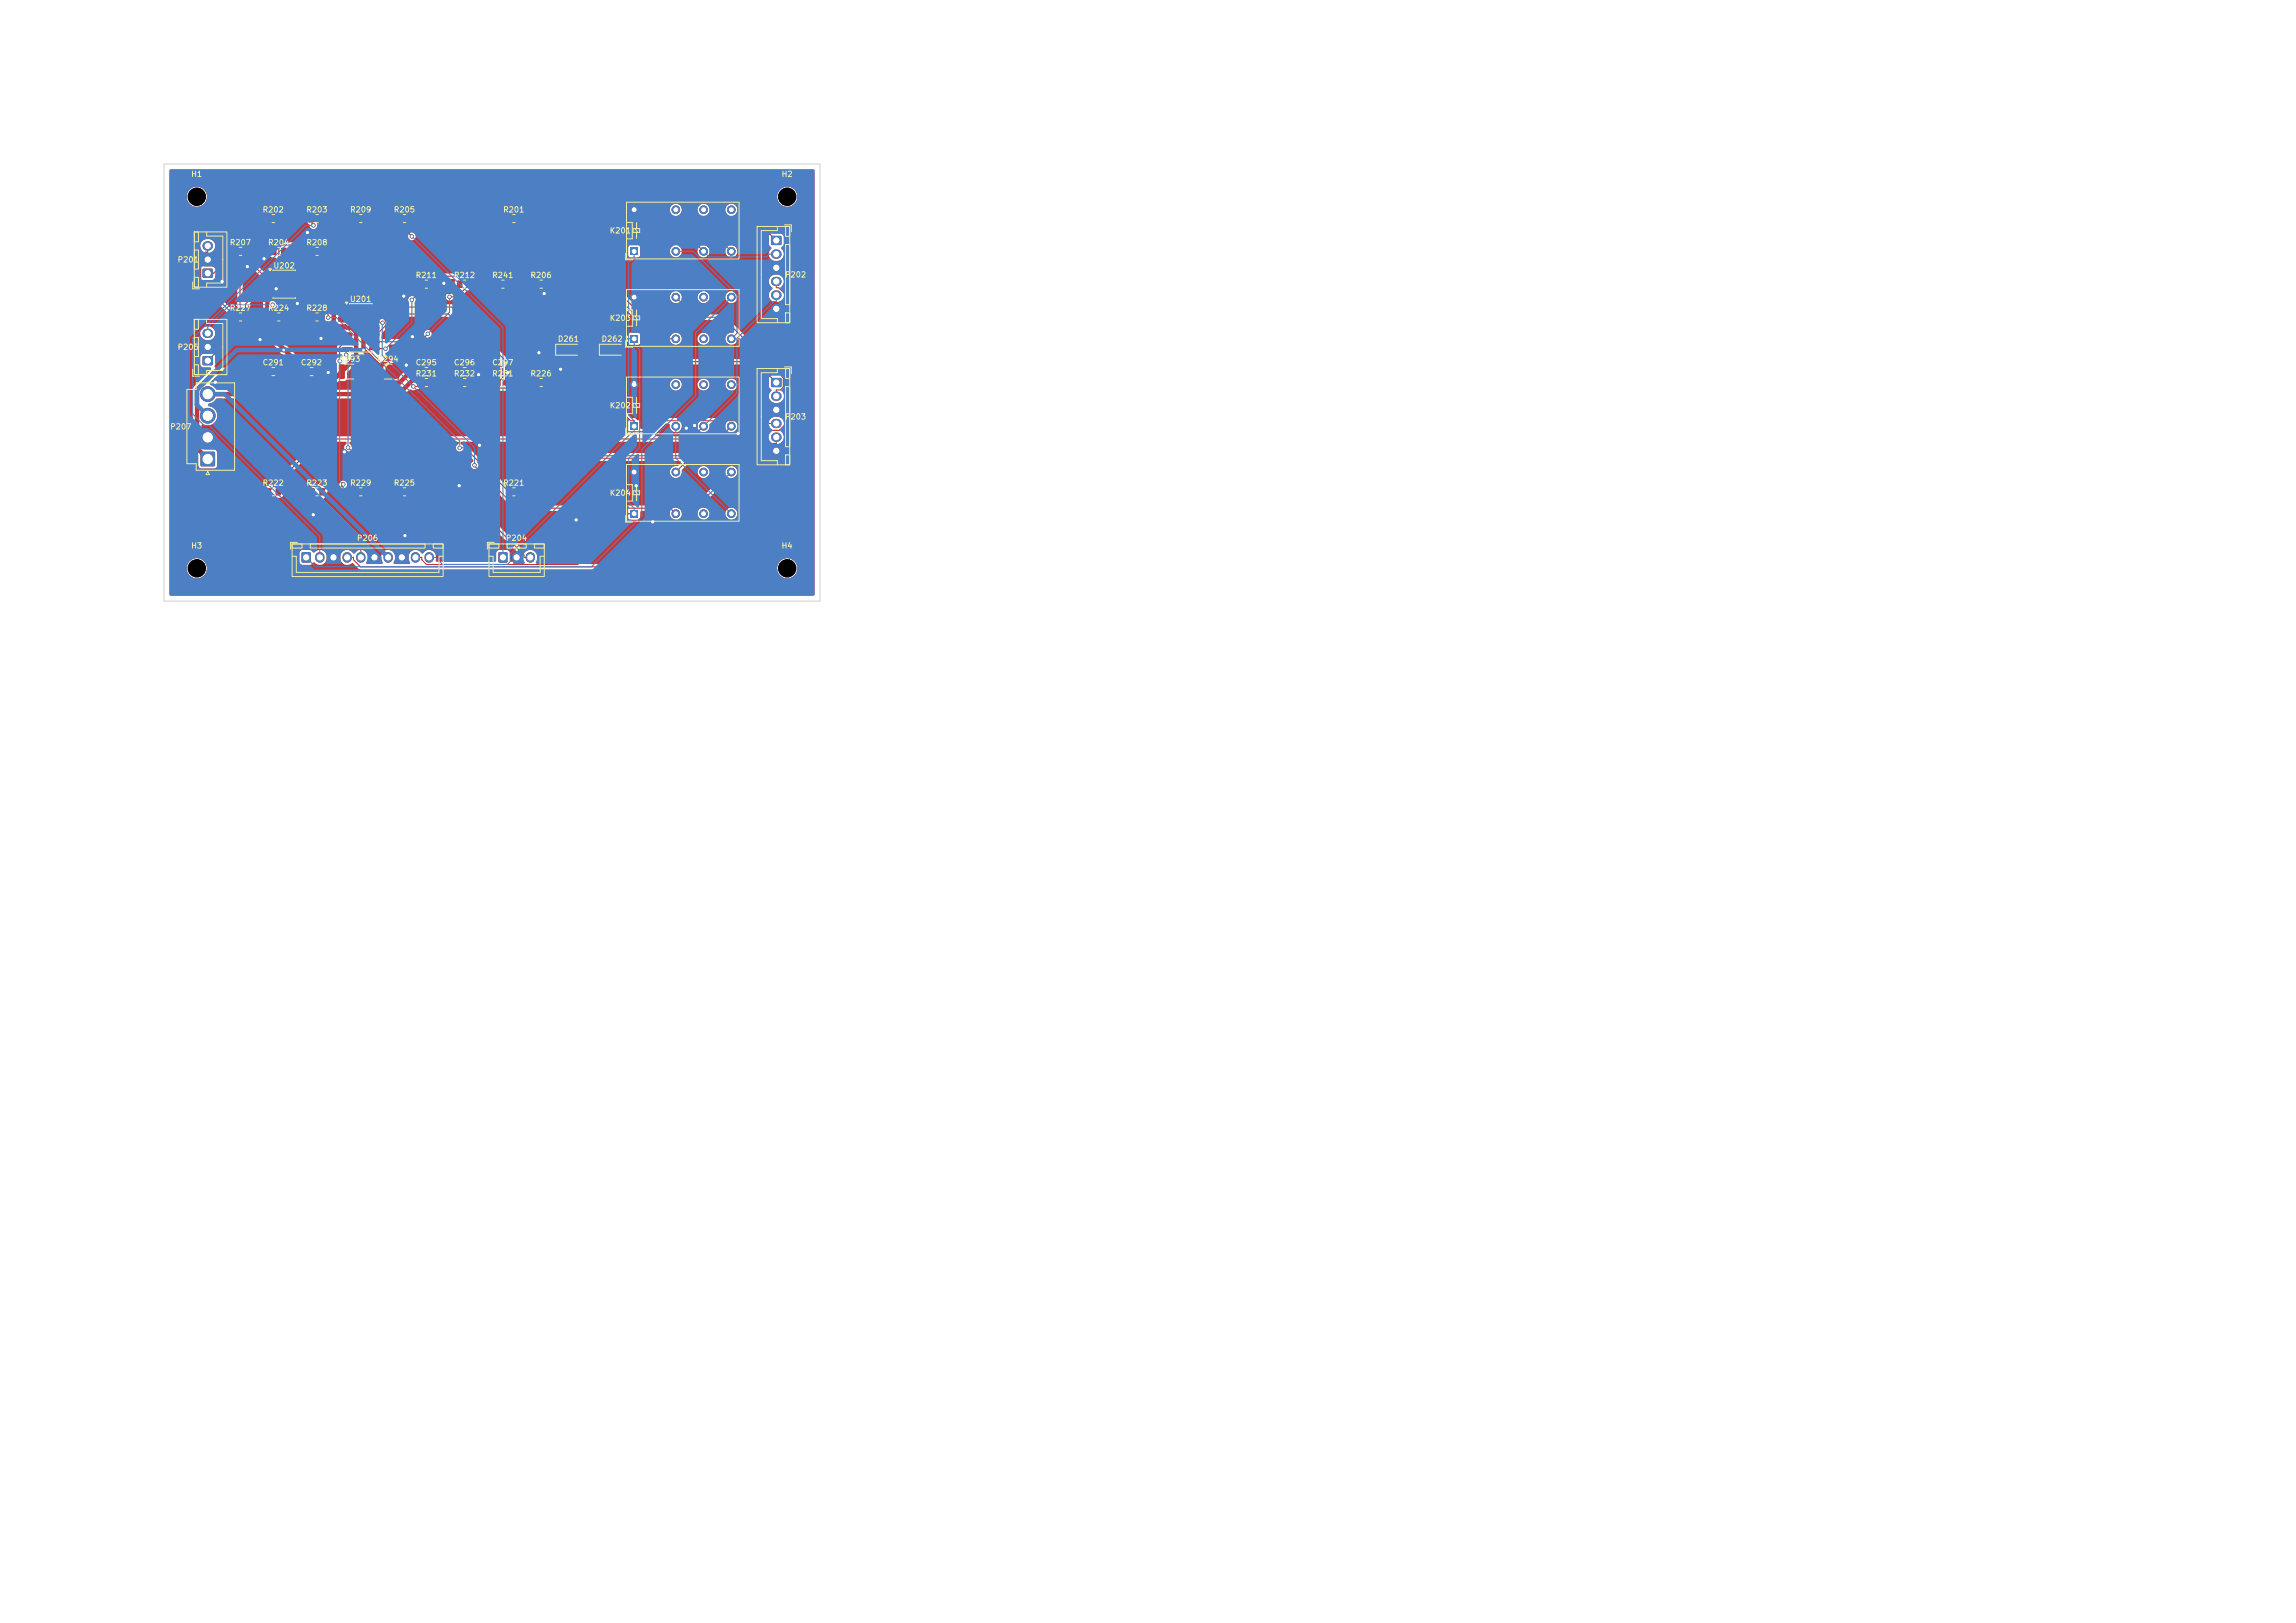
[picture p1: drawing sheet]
<svg xmlns="http://www.w3.org/2000/svg" width="420mm" height="297mm" viewBox="0 0 420 297" stroke-linecap="round" stroke-linejoin="round" font-family="sans-serif">
<defs><g id="words">
<g font-size="1" fill="#f2eda1">
<text x="34.9" y="32.6">H1</text>
<text x="142.9" y="32.6">H2</text>
<text x="47.9" y="39.1">R202</text>
<text x="55.9" y="39.1">R203</text>
<text x="63.9" y="39.1">R209</text>
<text x="71.9" y="39.1">R205</text>
<text x="91.9" y="39.1">R201</text>
<text x="41.9" y="45.1">R207</text>
<text x="48.9" y="45.1">R204</text>
<text x="55.9" y="45.1">R208</text>
<text x="111.4" y="43">K201</text>
<text x="32.4" y="48.3">P201</text>
<text x="49.9" y="49.4">U202</text>
<text x="75.9" y="51.1">R211</text>
<text x="82.9" y="51.1">R212</text>
<text x="89.9" y="51.1">R241</text>
<text x="96.9" y="51.1">R206</text>
<text x="143.5" y="51">P202</text>
<text x="41.9" y="57.1">R227</text>
<text x="48.9" y="57.1">R224</text>
<text x="55.9" y="57.1">R228</text>
<text x="63.9" y="55.5">U201</text>
<text x="111.4" y="59">K203</text>
<text x="32.4" y="64.3">P205</text>
<text x="101.9" y="62.8">D261</text>
<text x="109.9" y="62.8">D262</text>
<text x="47.9" y="67.1">C291</text>
<text x="54.9" y="67.1">C292</text>
<text x="61.9" y="66.5">C293</text>
<text x="68.9" y="66.5">C294</text>
<text x="75.9" y="67.1">C295</text>
<text x="75.9" y="69.1">R231</text>
<text x="82.9" y="69.1">R232</text>
<text x="82.9" y="67.1">C296</text>
<text x="89.9" y="67.1">C297</text>
<text x="89.9" y="69.1">R251</text>
<text x="96.9" y="69.1">R226</text>
<text x="111.4" y="75">K202</text>
<text x="143.5" y="77">P203</text>
<text x="31" y="78.8">P207</text>
<text x="47.9" y="89.1">R222</text>
<text x="55.9" y="89.1">R223</text>
<text x="63.9" y="89.1">R229</text>
<text x="71.9" y="89.1">R225</text>
<text x="91.9" y="89.1">R221</text>
<text x="111.4" y="91">K204</text>
<text x="34.9" y="100.6">H3</text>
<text x="65.2" y="99.2">P206</text>
<text x="92.4" y="99.2">P204</text>
<text x="142.9" y="100.6">H4</text>
</g>
</g></defs>
<g fill="#c83434">
<path d="M56.6 89.4l.7-.1 .3 .2v.9l-.2 .3h-.6l-.2-.2z"/>
<path d="M58.5 89.4l.7-.1 .2 .2v.9l-.1 .3h-.7l-.2-.2z"/>
<path d="M141.1 69.2h1.8v1.6h-1.8z"/>
</g>
<path d="M141.9 72.5h.2M141.9 75h.2M141.9 77.5h.2M141.9 80h.2M141.9 82.5h.2" fill="none" stroke="#c83434" stroke-width="1.7"/>
<g fill="#c83434">
<path d="M42.6 45.4l.8-.1 .2 .2v.9l-.2 .3h-.6l-.2-.2z"/>
<path d="M44.5 45.4l.7-.1 .2 .2v.9l-.1 .3h-.7l-.2-.2z"/>
<path d="M37.1 65.2h1.8v1.6h-1.8z"/>
</g>
<path d="M37.9 63.5h.2M37.9 61h.2" fill="none" stroke="#c83434" stroke-width="1.7"/>
<path d="M141.1 43.2h1.8v1.6h-1.8z" fill="#c83434"/>
<path d="M141.9 46.5h.2M141.9 49h.2M141.9 51.5h.2M141.9 54h.2M141.9 56.5h.2" fill="none" stroke="#c83434" stroke-width="1.7"/>
<g fill="#c83434">
<path d="M56.6 39.4l.7-.1 .3 .2v.9l-.2 .3h-.6l-.2-.2z"/>
<path d="M58.5 39.4l.7-.1 .2 .2v.9l-.1 .3h-.7l-.2-.2z"/>
<path d="M62.6 55.9h1.8l.1 .5-1.9 .1z"/>
<path d="M62.6 57.2h1.8l.1 .5h-1.9z"/>
<path d="M62.6 58.5l1.8-.1 .1 .5-1.9 .1z"/>
<path d="M62.6 59.7h1.8l.1 .5-1.9 .1z"/>
<path d="M62.6 61h1.8l.1 .5-1.9 .1z"/>
<path d="M62.6 62.3h1.8l.1 .4-1.9 .1z"/>
<path d="M62.6 63.6l1.8-.1 .1 .5-1.9 .1z"/>
<path d="M67.5 63.6l1.9-.1v.5l-1.8 .1z"/>
<path d="M67.5 62.3h1.9v.4l-1.8 .1z"/>
<path d="M67.5 61h1.9v.5l-1.8 .1z"/>
<path d="M67.5 59.7h1.9v.5l-1.8 .1z"/>
<path d="M67.5 58.5l1.9-.1v.5l-1.8 .1z"/>
<path d="M67.5 57.2h1.9v.5h-1.8z"/>
<path d="M67.5 55.9h1.9v.5l-1.8 .1z"/>
<path d="M56.6 45.4l.7-.1 .3 .2v.9l-.2 .3h-.6l-.2-.2z"/>
<path d="M58.5 45.4l.7-.1 .2 .2v.9l-.1 .3h-.7l-.2-.2z"/>
<path d="M90.6 67.3h.7l.2 .1 .1 1.1-.2 .2h-.6l-.2-.1z"/>
<path d="M92.5 67.3h.7l.2 .1 .1 1.1-.2 .2h-.6l-.2-.1z"/>
<path d="M36.7 82.7h2.6v2.6h-2.6z"/>
</g>
<g fill="#c83434" stroke="#c83434" stroke-width=".18">
<circle cx="38" cy="80" r="1.35"/>
<circle cx="38" cy="76.1" r="1.35"/>
<circle cx="38" cy="72.1" r="1.35"/>
</g>
<path d="M55.2 101.1h1.6v1.8h-1.6z" fill="#c83434"/>
<path d="M58.5 101.9v.2M61 101.9v.2M63.5 101.9v.2M66 101.9v.2M68.5 101.9v.2M71 101.9v.2M73.5 101.9v.2M76 101.9v.2M78.5 101.9v.2" fill="none" stroke="#c83434" stroke-width="1.7"/>
<g fill="#c83434">
<path d="M69 66.7l.8-.1 .3 .2v2.3l-.2 .2h-.7l-.2-.1z"/>
<path d="M72 66.7l.8-.1 .2 .2v2.3l-.1 .2h-.8l-.2-.1z"/>
<path d="M110 63.5h.7v1h-.7z"/>
<path d="M113.3 63.5h.7v1h-.7z"/>
<path d="M76.6 67.3h.7l.2 .1v1.1l-.1 .2h-.6l-.2-.1z"/>
<path d="M78.5 67.3h.7l.2 .1v1.1l-.1 .2h-.6l-.2-.1z"/>
<path d="M90.6 51.4l.7-.1 .3 .2v1l-.2 .2h-.6l-.2-.2z"/>
<path d="M92.5 51.4l.7-.1 .2 .2v1l-.1 .2h-.6l-.3-.2z"/>
<path d="M64.6 39.4l.7-.1 .3 .2v.9l-.2 .3h-.6l-.2-.2z"/>
<path d="M66.5 39.4l.7-.1 .2 .2v.9l-.1 .3h-.6l-.3-.2z"/>
<path d="M83.6 69.4l.7-.1 .3 .2v.9l-.2 .3h-.6l-.2-.2z"/>
<path d="M85.5 69.4l.7-.1 .2 .2v.9l-.1 .3h-.7l-.2-.2z"/>
<path d="M115.3 61.3h1.4v1.4h-1.4z"/>
</g>
<g fill="#c83434" stroke="#c83434" stroke-width=".18">
<circle cx="123.6" cy="62" r=".7"/>
<circle cx="128.7" cy="62" r=".7"/>
<circle cx="133.8" cy="62" r=".7"/>
<circle cx="133.8" cy="54.4" r=".7"/>
<circle cx="128.7" cy="54.4" r=".7"/>
<circle cx="123.6" cy="54.4" r=".7"/>
<circle cx="116" cy="54.4" r=".7"/>
</g>
<g fill="#c83434">
<path d="M48.6 39.4l.8-.1 .2 .2v.9l-.2 .3h-.6l-.2-.2z"/>
<path d="M50.5 39.4l.7-.1 .2 .2v.9l-.1 .3h-.6l-.3-.2z"/>
<path d="M48.6 89.4l.8-.1 .2 .2v.9l-.2 .3h-.6l-.2-.2z"/>
<path d="M50.5 89.4l.7-.1 .2 .2v.9l-.1 .3h-.6l-.3-.2z"/>
<path d="M102 63.5h.7v1h-.7z"/>
<path d="M105.3 63.5h.7v1h-.7z"/>
<path d="M115.3 45.3h1.4v1.4h-1.4z"/>
</g>
<g fill="#c83434" stroke="#c83434" stroke-width=".18">
<circle cx="123.6" cy="46" r=".7"/>
<circle cx="128.7" cy="46" r=".7"/>
<circle cx="133.8" cy="46" r=".7"/>
<circle cx="133.8" cy="38.4" r=".7"/>
<circle cx="128.7" cy="38.4" r=".7"/>
<circle cx="123.6" cy="38.4" r=".7"/>
<circle cx="116" cy="38.4" r=".7"/>
</g>
<g fill="#c83434">
<path d="M97.6 69.4l.7-.1 .3 .2v.9l-.2 .3h-.6l-.2-.2z"/>
<path d="M99.5 69.4l.7-.1 .2 .2v.9l-.1 .3h-.6l-.3-.2z"/>
<path d="M76.6 51.4l.7-.1 .3 .2v1l-.2 .2h-.6l-.2-.2z"/>
<path d="M78.5 51.4l.7-.1 .2 .2v1l-.1 .2h-.7l-.2-.2z"/>
<path d="M92.6 89.4l.7-.1 .3 .2v.9l-.2 .3h-.6l-.2-.2z"/>
<path d="M94.5 89.4l.7-.1 .2 .2v.9l-.1 .3h-.6l-.3-.2z"/>
<path d="M49.6 57.4l.7-.1 .3 .2v1l-.2 .2h-.6l-.2-.2z"/>
<path d="M51.5 57.4l.7-.1 .2 .2v1l-.1 .2h-.6l-.3-.2z"/>
<path d="M72.6 89.4l.7-.1 .3 .2v.9l-.2 .3h-.6l-.2-.2z"/>
<path d="M74.5 89.4l.7-.1 .2 .2v.9l-.1 .3h-.7l-.2-.2z"/>
<path d="M72.6 39.4l.7-.1 .3 .2v.9l-.2 .3h-.6l-.2-.2z"/>
<path d="M74.5 39.4l.7-.1 .2 .2v.9l-.1 .3h-.7l-.2-.2z"/>
<path d="M115.3 93.3h1.4v1.4h-1.4z"/>
</g>
<g fill="#c83434" stroke="#c83434" stroke-width=".18">
<circle cx="123.6" cy="94" r=".7"/>
<circle cx="128.7" cy="94" r=".7"/>
<circle cx="133.8" cy="94" r=".7"/>
<circle cx="133.8" cy="86.4" r=".7"/>
<circle cx="128.7" cy="86.4" r=".7"/>
<circle cx="123.6" cy="86.4" r=".7"/>
<circle cx="116" cy="86.4" r=".7"/>
</g>
<g fill="#c83434">
<path d="M92.6 39.4l.7-.1 .3 .2v.9l-.2 .3h-.6l-.2-.2z"/>
<path d="M94.5 39.4l.7-.1 .2 .2v.9l-.1 .3h-.6l-.3-.2z"/>
<path d="M83.6 67.3h.7l.2 .1 .1 1.1-.2 .2h-.6l-.2-.1z"/>
<path d="M85.5 67.3h.7l.2 .1v1.1l-.1 .2h-.6l-.2-.1z"/>
<path d="M64.6 89.4l.7-.1 .3 .2v.9l-.2 .3h-.6l-.2-.2z"/>
<path d="M66.5 89.4l.7-.1 .2 .2v.9l-.1 .3h-.6l-.3-.2z"/>
<path d="M48.6 67.3h.7l.2 .1v1.1l-.1 .2h-.6l-.2-.1z"/>
<path d="M50.5 67.3h.7l.2 .1 .1 1.1-.2 .2h-.6l-.2-.1z"/>
<path d="M48.6 49.8h1.8l.1 .5-1.9 .1z"/>
<path d="M48.6 51.1h1.8l.1 .5-1.9 .1z"/>
<path d="M48.6 52.4l1.8-.1 .1 .5-1.9 .1z"/>
<path d="M48.6 53.6h1.8l.1 .5-1.9 .1z"/>
<path d="M53.5 53.6h1.9v.5l-1.8 .1z"/>
<path d="M53.5 52.4l1.9-.1v.5l-1.8 .1z"/>
<path d="M53.5 51.1h1.9v.5l-1.8 .1z"/>
<path d="M53.5 49.8h1.9v.5l-1.8 .1z"/>
<path d="M76.6 69.4l.7-.1 .3 .2v.9l-.2 .3h-.6l-.2-.2z"/>
<path d="M78.5 69.4l.7-.1 .2 .2v.9l-.1 .3h-.7l-.2-.2z"/>
<path d="M91.2 101.1h1.6v1.8h-1.6z"/>
</g>
<path d="M94.5 101.9v.2M97 101.9v.2" fill="none" stroke="#c83434" stroke-width="1.7"/>
<path d="M115.3 77.3h1.4v1.4h-1.4z" fill="#c83434"/>
<g fill="#c83434" stroke="#c83434" stroke-width=".18">
<circle cx="123.6" cy="78" r=".7"/>
<circle cx="128.7" cy="78" r=".7"/>
<circle cx="133.8" cy="78" r=".7"/>
<circle cx="133.8" cy="70.4" r=".7"/>
<circle cx="128.7" cy="70.4" r=".7"/>
<circle cx="123.6" cy="70.4" r=".7"/>
<circle cx="116" cy="70.4" r=".7"/>
</g>
<path d="M37.1 49.2h1.8v1.6h-1.8z" fill="#c83434"/>
<path d="M37.9 47.5h.2M37.9 45h.2" fill="none" stroke="#c83434" stroke-width="1.7"/>
<g fill="#c83434">
<path d="M42.6 57.4l.8-.1 .2 .2v1l-.2 .2h-.6l-.2-.2z"/>
<path d="M44.5 57.4l.7-.1 .2 .2v1l-.1 .2h-.7l-.2-.2z"/>
<path d="M55.6 67.3h.7l.2 .1v1.1l-.1 .2h-.6l-.2-.1z"/>
<path d="M57.5 67.3h.7l.2 .1v1.1l-.1 .2h-.6l-.2-.1z"/>
<path d="M90.6 69.4l.7-.1 .3 .2v.9l-.2 .3h-.6l-.2-.2z"/>
<path d="M92.5 69.4l.7-.1 .2 .2v.9l-.1 .3h-.6l-.3-.2z"/>
<path d="M49.6 45.4l.7-.1 .3 .2v.9l-.2 .3h-.6l-.2-.2z"/>
<path d="M51.5 45.4l.7-.1 .2 .2v.9l-.1 .3h-.6l-.3-.2z"/>
<path d="M62 66.7l.8-.1 .3 .2v2.3l-.2 .2h-.7l-.2-.1z"/>
<path d="M65 66.7l.8-.1 .2 .2 .1 2.3-.2 .2h-.8l-.2-.1z"/>
<path d="M83.6 51.4l.7-.1 .3 .2v1l-.2 .2h-.6l-.2-.2z"/>
<path d="M85.5 51.4l.7-.1 .2 .2v1l-.1 .2h-.7l-.2-.2z"/>
<path d="M56.6 57.4l.7-.1 .3 .2v1l-.2 .2h-.6l-.2-.2z"/>
<path d="M58.5 57.4l.7-.1 .2 .2v1l-.1 .2h-.7l-.2-.2z"/>
<path d="M97.6 51.4l.7-.1 .3 .2v1l-.2 .2h-.6l-.2-.2z"/>
<path d="M99.5 51.4l.7-.1 .2 .2v1l-.1 .2h-.6l-.3-.2z"/>
</g>
<g fill="#c83434" stroke="#c83434" stroke-width=".18">
<circle cx="62.8" cy="88.6" r=".3"/>
<circle cx="62.1" cy="66.1" r=".3"/>
<circle cx="39.4" cy="69.9" r=".4"/>
<circle cx="40.6" cy="51.5" r=".4"/>
<circle cx="116" cy="70" r=".4"/>
<circle cx="135" cy="79.4" r=".4"/>
<circle cx="48.3" cy="47.3" r=".4"/>
<circle cx="92.9" cy="68.2" r=".4"/>
<circle cx="50.5" cy="52.9" r=".4"/>
<circle cx="116.4" cy="88.9" r=".4"/>
<circle cx="60" cy="68.2" r=".4"/>
<circle cx="102.6" cy="67.6" r=".4"/>
<circle cx="99.5" cy="53.7" r=".4"/>
<circle cx="54.4" cy="55.5" r=".4"/>
<circle cx="84" cy="88.9" r=".4"/>
<circle cx="87.5" cy="68.5" r=".4"/>
<circle cx="58.7" cy="61.9" r=".4"/>
<circle cx="119.4" cy="95.5" r=".4"/>
<circle cx="127" cy="77.9" r=".4"/>
<circle cx="81.2" cy="51.8" r=".4"/>
<circle cx="63" cy="82.7" r=".4"/>
<circle cx="74.3" cy="66.8" r=".4"/>
<circle cx="56.2" cy="42.5" r=".4"/>
<circle cx="125.5" cy="78.4" r=".4"/>
<circle cx="57.3" cy="94.2" r=".4"/>
<circle cx="73.9" cy="54.2" r=".4"/>
<circle cx="98.6" cy="64.6" r=".4"/>
<circle cx="45.2" cy="48.8" r=".4"/>
<circle cx="87.7" cy="81.5" r=".4"/>
<circle cx="74.1" cy="98" r=".4"/>
<circle cx="105.4" cy="95.1" r=".4"/>
<circle cx="75.4" cy="61.6" r=".4"/>
<circle cx="47.6" cy="62.2" r=".4"/>
<circle cx="49.9" cy="55.8" r=".3"/>
<circle cx="57.3" cy="41.2" r=".3"/>
<circle cx="63.3" cy="64.9" r=".3"/>
<circle cx="63.7" cy="81.9" r=".3"/>
<circle cx="70.5" cy="63.8" r=".3"/>
<circle cx="75.3" cy="54.9" r=".3"/>
<circle cx="78.3" cy="61.1" r=".3"/>
<circle cx="82.2" cy="54.3" r=".3"/>
<circle cx="51.9" cy="64.1" r=".3"/>
<circle cx="66.5" cy="64.1" r=".3"/>
<circle cx="86.8" cy="85.1" r=".3"/>
<circle cx="70" cy="59.1" r=".3"/>
<circle cx="75.6" cy="70.7" r=".3"/>
<circle cx="60" cy="58.1" r=".3"/>
<circle cx="84.1" cy="82" r=".3"/>
<circle cx="75.3" cy="43.3" r=".3"/>
</g>
<g fill="none" stroke="#c83434" stroke-width=".2">
<path d="M38 45v1.2h-.5l-.8 .8v4.6l6.4 6.4M43.1 46l-4 4h-1.1M44.9 46v1.1l4.3 4.3h.7l3.4-3.4v-.6M49.1 40l1.4-1.4h35.8l5.6 5.6h35l1.8 1.8M49.9 55.8v2l.2 .2M50.1 46l-1.1-1h-4.5l-.6 .5v14.6l-5.9 5.9M50.9 40l1-1h6l4.2 4.2v13.2l1.1 1.1h.3M51.6 44.8l-.6 .6v3.2l-1.5 1.5M51.6 44.8l-3.4-3.3v-2.2l1.3-1.2h41.7l3 3.1h34.7l4.9 4.8M51.6 44.8h4.3l1.2 1.2M51.9 53.2l-1.2-1.2h-2.2l-3.6 3.6v2.4M51.9 46l1.4 1.4"/>
<path d="M51.9 53.2v4.8l1 1h5l1-1M54.5 51.4h.3l2.3 2.2v4.4M54.5 52.6h-2.1l-.5 .6M57.1 40v1l.2 .2M57.1 55.4h.8l2.1 2.2v.5M58.9 46l-1.4 1.4h-4.2M65.1 41l-1.6 1.6v13.6M65.1 40v1M66.9 40l-1-1h-1.3l-3.4 3.3M68.5 57.5h13.5l9.9 9.8v1.9l-.8 .8h-5.2M68.5 58.7l.3 .4h1.2M68.5 56.2h14.2l11.1 11.1v3.4l-.4 .3h-8.3l-1-1"/>
<path d="M70 59.1h.1M73.1 40l-1 1h-7M74.9 40v2.8l.4 .5M91.1 52h-5.2l-2.3 2.3h-1.4M94.9 40h43.1l4 4M98.1 52l-1-1h-12l-2.7 2.7h-5.9l-1.2 1.2M99.9 52h10.7l14.2 14.2h13.4l3.8 3.8M123.6 54.4l3.7 3.6h4.9l11.1 11.2v1.6l-.5 .5h-.8v1.2M142 51.5v1.2h.5l1.2 1.2v23.7l-1.1 1.2h-4.8l-5.1 5.1h-31.7l-6.1 6.1M63.5 62.5h-.4l-1 1v2.6M63.5 63.8l-.2 .2v.9M68.5 61.3h.3l1.8-1.8v-.7l-.7-.7h-2.4l-.3-.3v-2l3.8-3.8h6.1l1.4-1.5h31.7l11.5 11.5h1.9"/>
<path d="M68.5 63.8h2M77.1 70l-.7 .7h-.8M78.3 61.1l-1.5 1.4h-8.3M93.8 70h4.3M99.9 70l9 9h10.7l2-2h18.6l.5 .5h1.3M102.4 64l12.9 13h.7v1M116 62h-3.6l-2 2M128.7 78l-2.3 2.3h-67.6l-9.7 9.7M133.8 78l-5.4 5.4h-28.7l-6.6 6.6-8.1-8h-.9M57.1 90l8.9 8.9v3.1M62.5 88.9l2.1 2.1h1.3l1-1M62.8 88.6l-.7 .8h-2.6l-.6 .6-1-1h-6l-1 1"/>
<path d="M63.7 81.9l2.4 2.4v4.7M66.1 89h6l1 1M66.1 89l-1 1M74.9 90h9.4l11.5 11.5v.5h1.2M86.8 85.1l7.7 7.9h28.1l1 1M116 94h-1l-9.3 9.3h-27.7l-.8-.9v-.4h-1.2M133.8 86.4l-17.4 17.3h-50.5l-1.2-1.3v-.4h-1.2M142 80v1.2h-5.9l-3.2 3.1h-7.2l-2.1 2.1"/>
</g>
<path d="M61 59.6h2.2l.3 .4" fill="none" stroke="#c83434" stroke-width=".6"/>
<path d="M49.5 53.9l-.6 .6v6.4l7.2 7.1M54.5 50.1h.8l5.7 5.7v3.8M49 68.1h-9.7l-3.3 3.2v10.7l2 2M49 68v.1M52 63.9l-.1 .2M63.5 60h.8l.8 .8v4.6M65.1 65.4l-3.9 3.9h-10.9l-1.3-1.2M65.1 65.4h.4l1.7 1.7v1.2l1.6 1.7h4.3l3.4-3.4h6.2l1.3 1.4M68.5 60h-.8l-1.2 1.2v2.9l3 3M69.5 67.1l1.5-1.5h17.7l2.3 2.4M69.5 67.1v.9M77.1 68l-4.2 4.1h-34.9" fill="none" stroke="#c83434" stroke-width=".8"/>
<g fill="#c83434">
<path d="M59.9 90l2.7-.2 1.8 1.7h1.6l.5-.4 1.1-.1 .2-.4v-.9l.2-.2h3.8l.4 .3v.8l.2 .4 .4 .1h.8a.45 .45 0 0 1 .8 0h1l.6-.6h8.1l11.2 11.2 .1 .5a.32 .32 0 0 1 .2 .3 .32 .32 0 0 1-.3 .3l-2-.1-.1-1.7-.5-.4h-1.4l-.4 .3-.1 .3-.1 1.4-.2 .2h-10.6l-.2-.2a1.5 1.5 0 0 0-.4-1.7 1.38 1.38 0 0 0-2 .4h-.1a1.31 1.31 0 0 0-1.4-.7 1.31 1.31 0 0 0-1.1 1.2l.1 .7a.41 .41 0 0 1 .2 .4 .41 .41 0 0 1-.2 .3h-2.7a.54 .54 0 0 1 .1-.8 1.32 1.32 0 0 0-.3-1.4 1.32 1.32 0 0 0-1.4-.3l-.1 .1a1.4 1.4 0 0 0-.6 1.7 .41 .41 0 0 1 .2 .4 .41 .41 0 0 1-.2 .3h-2.7a.54 .54 0 0 1 .1-.8 1.39 1.39 0 0 0-.6-1.6l-.1-.2-.1-2-7.1-7.1a.34 .34 0 0 1 .3-.5l.2-.3z"/>
<path d="M114.7 95h2.2l.2-.3v-1l.2-.2h5l.2 .1a1.29 1.29 0 0 0 1.4 1.5v.4l-7.7 7.7h-9.3v-.4z"/>
<path d="M64 80.9l19.7-.1a.29 .29 0 0 1 .3 .4 .29 .29 0 0 1-.4 .2 .76 .76 0 0 0 .1 1.1 .76 .76 0 0 0 1 0l1.8 1.6a.53 .53 0 0 1-.3 .7 .76 .76 0 0 0 .5 1.1l7.6 7.6h19.9l.2 .2v.2l-8.9 8.9h-7.1l-.2-.2a1.5 1.5 0 0 0-.4-1.7 1.45 1.45 0 0 0-1.8 0l-11.5-11.4h-8.5l-.6-.6h-1a.45 .45 0 0 1-.8 0h-.9l-.6-.4-5.4-.1-.1-4.3-2.2-2.1-.2-.5a.35 .35 0 0 1-.2-.6z"/>
<path d="M58.9 80.9l4.3-.1a.31 .31 0 0 1 .2 .4 .31 .31 0 0 1-.3 .3 .77 .77 0 0 0 .6 1.2l1.9 2v4l-.3 .2h-.7l-.5 .6h-.3a.75 .75 0 0 1-.3-1 .74 .74 0 0 0-.8-.5 .74 .74 0 0 0-.7 .7l-.2 .2h-3.2l-.6-.4h-6.1l-.2-.2v-.2z"/>
<path d="M84.3 80.9l42.1-.1 1.9-1.7a1.24 1.24 0 0 0 1.5-1.5l.2-.1h2.5l.2 .2v.6l-4.5 4.6h-28.6l-.2 .1-6 5.9-.8-.1-7.3-7.2-1-.3-.1-.2z"/>
<path d="M133.3 79.1h.1a1.24 1.24 0 0 0 1.5-1.5l.2-.1h4.8l.5 .5-.2 .2-2.7 .1-5.1 5h-2.9v-.4z"/>
<path d="M119.9 79.4l1.8-1.8 .6-.1a.57 .57 0 0 1 .2 .8 1.15 1.15 0 0 0 1.5 .7 1.15 1.15 0 0 0 .7-1.4l.2-.1h2.5a.66 .66 0 0 1 .2 .9l-1.5 1.4h-6.1l-.2-.1z"/>
<path d="M76.1 54.8l.7-.6 4.7 .1a.81 .81 0 0 0 .5 .7 .81 .81 0 0 0 .8-.2h1l1.6-1.6 1-.1 .6-.6h3l.6 .6h1l.4-.4v-1.1l.2-.1h4.6l.4 .3v.8l.2 .4 .4 .1h.8a.45 .45 0 0 1 .8 0h1l.6-.6h9.4l14 14.1 .3 .1h13.3l2.6 2.6v1.4l.2 .3a.44 .44 0 0 1 .3 .4 .44 .44 0 0 1-.3 .4 1.25 1.25 0 0 0 1 2l.6-.1 .5-.2 .3 .1v2.8l-.2 .1-.6-.2-.6-.1-.7 .3a.49 .49 0 0 1-.8 0h-18.8l-2.2 2h-2l-.2-.2v-1a.55 .55 0 0 0-.6-.5l-.3-.3-.7-.1-6.1-6.1h13.1a1.1 1.1 0 0 0 1.1 1.2 1.1 1.1 0 0 0 1.1-1.2h2.9v.2a1.1 1.1 0 0 0 1.2 1 1.1 1.1 0 0 0 1-1.2h2.9v.2a1.1 1.1 0 0 0 1.7 .8 1.1 1.1 0 0 0 0-1.9 1.1 1.1 0 0 0-1.7 .9h-2.9v-.2a1.1 1.1 0 0 0-1.2-.8 1.1 1.1 0 0 0-1 1h-2.9v-.2a1.1 1.1 0 0 0-1.2-.8 1.1 1.1 0 0 0-1 1h-13.1l-6.2-6.2v-.5h6.3v.9l.1 .3 .4 .2h.7l.5-.4 .1-.8 1.3-1.3h2.1l.3 .4 .3 .2 1.6-.1 .2-.3v-1.4l-.2-.3-.2-.1h-1.5l-.5 .6h-2.5l-1.5 1.4-.8 .1-.4 .6h-6.3l-.2-.5-.4-.1h-.7l-.4 .5v1l.1 .3 .4 .2 .7 .1 12.1 12.1 .1 1.1-.2 .2h-5.6l-8.2-8.2-.1-.9-.2-.4-.4-.1h-.8a.46 .46 0 0 1-.8 0h-1l-.6 .6-2.7-.1-.1-2.4-11.2-11.2-.3-.1h-6.7a.61 .61 0 0 1 .1-.8z"/>
<path d="M38.5 70l1.2-1.1h8.5l.7 .2 .9 .9 .4 .1h11.1l.6-.3 1.1-.1 .3-.1 .2-.4v-1l1.8-1.8 1.1 1v1l.2 .5 1.9 1.8 4 .1a.26 .26 0 0 1 .3 .3 .26 .26 0 0 1-.3 .2h-32.8l-.7-.6-.5-.3z"/>
<path d="M92.5 67.1l.2-.1 .5 .5 .1 2.8-.2 .2h-.9a.75 .75 0 0 1 .2-1.1z"/>
<path d="M84.4 66.5l3.9-.1 1.8 1.8 .2 .9-.3 .4h-3l-.6-.6h-.8a.41 .41 0 0 1-.7-.1l.1-1.3-.2-.4a.48 .48 0 0 1-.4-.6z"/>
<path d="M70.6 67.2l.8-.8h3.6l.2 .3-2.5 2.5-2.1-.1z"/>
<path d="M45.5 55.8l2.2-2.3h.4l.1 7.7 2.8 2.9 .3 .5 .5 .3 3.3 3.4-.2 .2h-4.2l-.7-.6a1.03 1.03 0 0 0-.6-1h-.9l-.5 .4h-8.5a.37 .37 0 0 1-.1-.6v-1.4l4.9-4.9 .2-1.2 .9-.1 .4-.4v-1.3l-.4-.6z"/>
<path d="M49.8 59.2l.8-.1a.45 .45 0 0 1 .8 0h.9l.6 .4h5.1l.5-.4h.8l.6-.3 .3 .2v.7a.83 .83 0 0 0 1.3 .6l.6 .1 .5 .3 1.3 .1a.57 .57 0 0 1 .4 .4 .57 .57 0 0 1-.2 .6l-1.5 .1-.4 .2a1.2 1.2 0 0 1-.5 1.2l-.1 2.3a.98 .98 0 0 0 0 1.1l-.1 1.1-.8 .7h-3.6l-.1-.2v-.8a.87 .87 0 0 0-1-.7l-6.2-6.2z"/>
<path d="M70.9 58h10.9l6.5 6.6-.2 .2h-17a.35 .35 0 0 1-.2-.3 .35 .35 0 0 1 .2-.4l.1-.4a.41 .41 0 0 1 .1-.7h5.6l1.3-1.1a.74 .74 0 0 0 .8-.8 .74 .74 0 0 0-.8-.7 .74 .74 0 0 0-.7 .8l-1 .8h-6.5a.35 .35 0 0 1-.1-.5v-.6l1.2-1.2v-1l-.2-.4z"/>
<path d="M52.6 53.2l.5-.1 .5 .2h1.7l.5-.1 .8 .6v3l-.4 .5v1l-.2 .2h-2.8l-.4-.3v-.9l-.4-.5v-3.3z"/>
<path d="M48.5 52.8l.3-.3h1.7l.4 .4 .1 .2 .4 .3v3.5l-.3 .3-.2-.1-.5-.3v-.4a.84 .84 0 0 0-.5-1.4v-.3l.2-.1a.65 .65 0 0 0 .8-.3l-.1-1-1.2-.2-1 .1-.2-.1z"/>
<path d="M37.5 51.3h1.3a.86 .86 0 0 0 .6-1l3.2-3.1h.7l.1 9.5-.2 .2-.6-.1-5.1-5.1z"/>
<path d="M68.7 55.1l2.5-2.6h4.8l.2 .2a.37 .37 0 0 1 0 .6l-.8 .8a.84 .84 0 0 0-.7 .5 .84 .84 0 0 0 .1 .9l-.2 .2h-4.8l-.4-.2h-.6l-.2-.3z"/>
<path d="M44.5 47.7h.3l3.4 3.5-.1 .5-3.4 3.4-.3-.3z"/>
<path d="M48.9 41.2l.7-.1a.45 .45 0 0 1 .8 0h.9l.3-.1 .2-.4v-.8l.3-.3h3.8l.3 .2v1l.4 .4a.77 .77 0 0 0 .7 .8 .77 .77 0 0 0 .8-.8h1.2l2.2 2.3v11.3l-.2 .2-.2-.1-5.4-5.4-1.3-.1-.9 .1a.77 .77 0 0 0-.3 1.1l.1 .3-.2 .8a.35 .35 0 0 1-.2 .5h-.5l-.6 .2-.8-.8-.1-.4 2.8-2.8 .2-.4h3.7l.9-.8 1.1-.1 .2-.4v-1.3l-.5-.4h-.9a.45 .45 0 0 1-.8 0h-.9l-.7-.6h-4.2l-2.9-2.8z"/>
<path d="M78.1 51.7l.8-.7h4.1l.2 .3v.9l-1 1h-4.1a.37 .37 0 0 1-.3-.3 .37 .37 0 0 1 .2-.3z"/>
<path d="M45.9 45.5h2.9l.4 .3 .1 1.1 .3 .2h.7l.2 .2v1.1l-1 1-1.4 .1-2.4-2.4z"/>
<path d="M31.1 31.1l117.7-.1 .2 .2v77.6l-.2 .2h-117.6l-.2-.2v-4.9h3.1v.2a1.85 1.85 0 0 0 2.9 1.5 1.85 1.85 0 0 0 0-3.2 1.85 1.85 0 0 0-2.9 1.5h-3.1v-2.7h23.7l.1 1.6 .2 .4 .3 .2h1.4l.4-.3a.38 .38 0 0 1 .4-.2 .38 .38 0 0 1 .3 .3 1.36 1.36 0 0 0 1.9-.7 1.36 1.36 0 0 0-.9-1.8 1.56 1.56 0 0 0-1.4 .4l-.7-.5h-1.4l-.4 .3-.2 .3h-23.7v-30h4.2l.1 11.1 .9 1.1 .1 1.8 .2 .4 .3 .2 2.4-.1 .4-.2 .1-.3v-2.4l-.3-.5-2-.1-.5-.5-.1-3.8 .3-.3a1.8 1.8 0 0 0 2.6-1.1 1.8 1.8 0 0 0-1.6-2.2v-.3l.1-.1a2.21 2.21 0 0 0 1.4-1h33.4l.4-.2 1.5-1.4h.3a2.27 2.27 0 0 0 1.6-.2h.8l.4-.4v-1.3l-.2-.4 .1-.4 .1-1 .1-.1 4.2-.1 .8 .8 .2 .9-.1 .4v1.1l.1 .3 .4 .2h.8l.5 .4h8.5l.2-.1 .8-.9h2.5l.7 .6h.8l.5-.3 .5 .3h.8l8.3 8.3 .1 .3-.3 .1-49.8 .1-9 8.9-.9 .1-.4 .2-.1 .4v1.2l.5 .4h.8l.5-.3 .5 .3h.8l.5-.4v-.9l.4-.3h3.8l.2 .1v1l.1 .3 .4 .2 .9 .1 7.8 7.8 .1 1.6-.1 .2a.77 .77 0 0 1-.8 .4 1.27 1.27 0 0 0-1.4-.5 1.27 1.27 0 0 0-1 1.1 1.3 1.3 0 0 0 .7 1.4 1.3 1.3 0 0 0 1.5-.2l.2 .1 1.3 1.1h50.6l.5-.3h25.1a1.85 1.85 0 0 0 2.6 1.8 1.85 1.85 0 0 0 .5-3.1 1.85 1.85 0 0 0-3 1l-.1 .3h-25.1l10.3-10.3a.41 .41 0 0 1 .3 .7 1.1 1.1 0 0 0 1.3 .8 1.1 1.1 0 0 0 .9-1.2h2.9v.2a1.1 1.1 0 0 0 1.7 .8 1.1 1.1 0 0 0 0-1.8 1.1 1.1 0 0 0-1.7 .8h-2.9v-.2a1.27 1.27 0 0 0-1.4-.8v-.4l5.1-5a1.11 1.11 0 0 0 1.4-1.1 1.11 1.11 0 0 0-1.3-1.1 1.11 1.11 0 0 0-.9 1.4l-7.6 7.7a.41 .41 0 0 1-.4-.7 1.38 1.38 0 0 0-1.5-.8l-.5-.4h-27.8l-1.3-1.1a.44 .44 0 0 1 .4-.6l.5 .3 1.1-.1 .2-.4 .1-.9 5.5-5.3h23l.2 .3-.7 .6a1.11 1.11 0 0 0-1.4 1 1.11 1.11 0 0 0 1.3 1.2 1.11 1.11 0 0 0 .9-1.4l1.2-1.3h2.5a.27 .27 0 0 1 .2 .3 .27 .27 0 0 1-.3 .3 1.11 1.11 0 0 0-.3 1.7 1.11 1.11 0 0 0 1.8-.3 1.11 1.11 0 0 0-.9-1.5l-.1-.3 .2-.2h4.1l3.2-3.1h5.8l.2-.1 .2-.4a1.39 1.39 0 0 0 .6-2.2l1.1-1.4v-23.7l-1.2-1.5a1.31 1.31 0 0 0 .3-1.3 1.31 1.31 0 0 0-1.1-.9h-.4a1.32 1.32 0 0 0-1.2 1.1 1.32 1.32 0 0 0 .7 1.4l-.1 .2a1.27 1.27 0 0 0-.5 1.4 1.27 1.27 0 0 0 1.1 1l.6-.1 .6-.2 .2 .2v12.6l-.2 .3-10.5-10.5-.3-.1h-4.7l-2.8-2.9v-.3h2.9v.2a1.1 1.1 0 0 0 1.2 1 1.1 1.1 0 0 0 1-1.2h2.9v.2a1.1 1.1 0 0 0 1.7 .8 1.1 1.1 0 0 0 0-1.9 1.1 1.1 0 0 0-1.7 .9h-2.9v-.2a1.1 1.1 0 0 0-1.2-.8 1.1 1.1 0 0 0-1 1h-2.9v-.2a1.11 1.11 0 0 0-1.4-.8 1.11 1.11 0 0 0-.7 1.4 1.11 1.11 0 0 0 1.3 .8l3.2 3 4.9 .1 1.9 1.9v.3a1.14 1.14 0 0 0-1.2 1.1 1.14 1.14 0 0 0 1.1 1.2 1.14 1.14 0 0 0 1.2-1.2h.3l3.5 3.5a.27 .27 0 0 1 0 .4 .27 .27 0 0 1-.4-.1h-13.3l-3-2.9a.38 .38 0 0 1 .4-.3 .38 .38 0 0 1 .4 .3 1.1 1.1 0 0 0 1.2 .2 1.1 1.1 0 0 0 .6-1.1h2.9v.2a1.1 1.1 0 0 0 1.7 .8 1.1 1.1 0 0 0 0-1.8 1.1 1.1 0 0 0-1.7 .8h-2.9v-.2a1.18 1.18 0 0 0-1-.8 1.18 1.18 0 0 0-1.2 .6l-.7-.1-11.3-11.3-.2-.1h-31.8l-1 .9h-.9l-.6 .6h-5l-.3 .1-4 4v2.3l.4 .5 .1 .9-1.1 1.1h-.3l-1.3-1.2h-.8l-.5-.3h-1.2l-.2-.2 .1-.7a.44 .44 0 0 1 .6 .1l2 .1 .2-.2 .2-.3-.2-.9 .2-.3v-.6l-.2-.3-.5-.1-.2-.3 .1-12.5 1.2-1.2h6.8l.6-.4h.8l.5-.3 .4 .3v1.8l.2 .3a.73 .73 0 0 0 .6 .8 .73 .73 0 0 0 .8-.6 .73 .73 0 0 0-.5-.9l-.1-1.3 .4-.6v-1.3l.2-.2h10l5.6 5.5 .2 .1h23a.34 .34 0 0 1 .2 .2 .34 .34 0 0 1-.1 .4l.1 1.6 .3 .2h1.4l.4-.3v-1.5l-.1-.4 .2-.2h5.7a.48 .48 0 0 1-.2 .7 1.13 1.13 0 0 0 .4 1.6 1.13 1.13 0 0 0 1.6-.5 1.13 1.13 0 0 0-.5-1.5l.2-.3h2.2l1 .9a1.12 1.12 0 0 0 .9 1.5 1.12 1.12 0 0 0 1.3-1.2 1.12 1.12 0 0 0-1.4-1l-1.5-1.2h-34.7l-4.8-4.8 .2-.3h3.4l1.2 1.2v.8l.2 .4 1.1 .1 .7 .6h34.4l4.1 3.9a1.12 1.12 0 0 0 .9 1.5 1.12 1.12 0 0 0 1.3-1.2 1.12 1.12 0 0 0-1.4-1l-4.1-4v-.3l8.4-.1 2.8 2.8v1.4l.2 .3a.44 .44 0 0 1 .3 .4 .44 .44 0 0 1-.3 .4 1.26 1.26 0 0 0 1 2 1.34 1.34 0 0 0 1.5-.8 1.34 1.34 0 0 0-.4-1.6l.5-.7v-1.4l-.3-.4-.3-.1-1.4-.1-3.2-3.2h-3.4l-.2-.2a1.13 1.13 0 0 0 0-1.7 1.13 1.13 0 0 0-1.6 0 1.13 1.13 0 0 0 0 1.6v.2l-.3 .1h-3l-.2-.2a1.13 1.13 0 0 0 .1-1.7 1.13 1.13 0 0 0-1.6 0 1.13 1.13 0 0 0-.1 1.6v.2l-.2 .1h-3l-.3-.2a1.13 1.13 0 0 0 .1-1.7 1.13 1.13 0 0 0-1.6 0 1.13 1.13 0 0 0-.1 1.6v.2l-.2 .1h-26.6l-.6-.6-1 .1a.43 .43 0 0 1-.8-.1h-.9l-1.4-1.3h-41.9l-.2 .1-1.4 1.5-.1 2.4 .1 .2 2.7 2.7v.3l-.8 .1-.6-.4h-4.7l-.7 .4h-1.1l-.4 .4-.1 1-2.8 2.7-.5-.2-1.5-.1-.1-1.5 .5-.5a.93 .93 0 0 0 .9-.5 1.31 1.31 0 0 0 .6-1.8 1.31 1.31 0 0 0-1.8-.6 1.39 1.39 0 0 0-.5 2.2l-.7 .9v4.9l5.9 5.9 .1 .9a.83 .83 0 0 0 1 .5l.2 .2-.1 .7-4.7 4.7h-1.4a.65 .65 0 0 0-.6 .6v1.4l.2 .3 .4 .2 1.3 .1 .1 .3-3.2 3.2-.2 .4h-4.2v-10.3h5.6a1.26 1.26 0 0 0 1.2 1.4 1.31 1.31 0 0 0 1.5-1.6 1.31 1.31 0 0 0-2-.8 1.24 1.24 0 0 0-.7 1h-5.6v-25h3.1v.2a1.85 1.85 0 0 0 2 1.8 1.85 1.85 0 0 0 1.8-2h104.2v.2a1.85 1.85 0 0 0 2.9 1.5 1.85 1.85 0 0 0 0-3.2 1.85 1.85 0 0 0-2.9 1.5h-104.2l-.1-.3a1.85 1.85 0 0 0-1.9-1.4 1.85 1.85 0 0 0-1.8 1.7h-3.1z"/>
</g>
<path d="M141.1 69.2h1.8v1.6h-1.8z" fill="#4d7fc4"/>
<path d="M141.9 72.5h.2M141.9 75h.2M141.9 77.5h.2M141.9 80h.2M141.9 82.5h.2" fill="none" stroke="#4d7fc4" stroke-width="1.7"/>
<path d="M37.1 65.2h1.8v1.6h-1.8z" fill="#4d7fc4"/>
<path d="M37.9 63.5h.2M37.9 61h.2" fill="none" stroke="#4d7fc4" stroke-width="1.7"/>
<path d="M141.1 43.2h1.8v1.6h-1.8z" fill="#4d7fc4"/>
<path d="M141.9 46.5h.2M141.9 49h.2M141.9 51.5h.2M141.9 54h.2M141.9 56.5h.2" fill="none" stroke="#4d7fc4" stroke-width="1.7"/>
<path d="M36.7 82.7h2.6v2.6h-2.6z" fill="#4d7fc4"/>
<g fill="#4d7fc4" stroke="#4d7fc4" stroke-width=".18">
<circle cx="38" cy="80" r="1.35"/>
<circle cx="38" cy="76.1" r="1.35"/>
<circle cx="38" cy="72.1" r="1.35"/>
</g>
<path d="M55.2 101.1h1.6v1.8h-1.6z" fill="#4d7fc4"/>
<path d="M58.5 101.9v.2M61 101.9v.2M63.5 101.9v.2M66 101.9v.2M68.5 101.9v.2M71 101.9v.2M73.5 101.9v.2M76 101.9v.2M78.5 101.9v.2" fill="none" stroke="#4d7fc4" stroke-width="1.7"/>
<path d="M115.3 61.3h1.4v1.4h-1.4z" fill="#4d7fc4"/>
<g fill="#4d7fc4" stroke="#4d7fc4" stroke-width=".18">
<circle cx="123.6" cy="62" r=".7"/>
<circle cx="128.7" cy="62" r=".7"/>
<circle cx="133.8" cy="62" r=".7"/>
<circle cx="133.8" cy="54.4" r=".7"/>
<circle cx="128.7" cy="54.4" r=".7"/>
<circle cx="123.6" cy="54.4" r=".7"/>
<circle cx="116" cy="54.4" r=".7"/>
</g>
<path d="M115.3 45.3h1.4v1.4h-1.4z" fill="#4d7fc4"/>
<g fill="#4d7fc4" stroke="#4d7fc4" stroke-width=".18">
<circle cx="123.6" cy="46" r=".7"/>
<circle cx="128.7" cy="46" r=".7"/>
<circle cx="133.8" cy="46" r=".7"/>
<circle cx="133.8" cy="38.4" r=".7"/>
<circle cx="128.7" cy="38.4" r=".7"/>
<circle cx="123.6" cy="38.4" r=".7"/>
<circle cx="116" cy="38.4" r=".7"/>
</g>
<path d="M115.3 93.3h1.4v1.4h-1.4z" fill="#4d7fc4"/>
<g fill="#4d7fc4" stroke="#4d7fc4" stroke-width=".18">
<circle cx="123.6" cy="94" r=".7"/>
<circle cx="128.7" cy="94" r=".7"/>
<circle cx="133.8" cy="94" r=".7"/>
<circle cx="133.8" cy="86.4" r=".7"/>
<circle cx="128.7" cy="86.4" r=".7"/>
<circle cx="123.6" cy="86.4" r=".7"/>
<circle cx="116" cy="86.4" r=".7"/>
</g>
<path d="M91.2 101.1h1.6v1.8h-1.6z" fill="#4d7fc4"/>
<path d="M94.5 101.9v.2M97 101.9v.2" fill="none" stroke="#4d7fc4" stroke-width="1.7"/>
<path d="M115.3 77.3h1.4v1.4h-1.4z" fill="#4d7fc4"/>
<g fill="#4d7fc4" stroke="#4d7fc4" stroke-width=".18">
<circle cx="123.6" cy="78" r=".7"/>
<circle cx="128.7" cy="78" r=".7"/>
<circle cx="133.8" cy="78" r=".7"/>
<circle cx="133.8" cy="70.4" r=".7"/>
<circle cx="128.7" cy="70.4" r=".7"/>
<circle cx="123.6" cy="70.4" r=".7"/>
<circle cx="116" cy="70.4" r=".7"/>
</g>
<path d="M37.1 49.2h1.8v1.6h-1.8z" fill="#4d7fc4"/>
<path d="M37.9 47.5h.2M37.9 45h.2" fill="none" stroke="#4d7fc4" stroke-width="1.7"/>
<g fill="#4d7fc4" stroke="#4d7fc4" stroke-width=".18">
<circle cx="62.8" cy="88.6" r=".3"/>
<circle cx="62.1" cy="66.1" r=".3"/>
<circle cx="39.4" cy="69.9" r=".4"/>
<circle cx="40.6" cy="51.5" r=".4"/>
<circle cx="116" cy="70" r=".4"/>
<circle cx="135" cy="79.4" r=".4"/>
<circle cx="48.3" cy="47.3" r=".4"/>
<circle cx="92.9" cy="68.2" r=".4"/>
<circle cx="50.5" cy="52.9" r=".4"/>
<circle cx="116.4" cy="88.9" r=".4"/>
<circle cx="60" cy="68.2" r=".4"/>
<circle cx="102.6" cy="67.6" r=".4"/>
<circle cx="99.5" cy="53.7" r=".4"/>
<circle cx="54.4" cy="55.5" r=".4"/>
<circle cx="84" cy="88.9" r=".4"/>
<circle cx="87.5" cy="68.5" r=".4"/>
<circle cx="58.7" cy="61.9" r=".4"/>
<circle cx="119.4" cy="95.5" r=".4"/>
<circle cx="127" cy="77.9" r=".4"/>
<circle cx="81.2" cy="51.8" r=".4"/>
<circle cx="63" cy="82.7" r=".4"/>
<circle cx="74.3" cy="66.8" r=".4"/>
<circle cx="56.2" cy="42.5" r=".4"/>
<circle cx="125.5" cy="78.4" r=".4"/>
<circle cx="57.3" cy="94.2" r=".4"/>
<circle cx="73.9" cy="54.2" r=".4"/>
<circle cx="98.6" cy="64.6" r=".4"/>
<circle cx="45.2" cy="48.8" r=".4"/>
<circle cx="87.7" cy="81.5" r=".4"/>
<circle cx="74.1" cy="98" r=".4"/>
<circle cx="105.4" cy="95.1" r=".4"/>
<circle cx="75.4" cy="61.6" r=".4"/>
<circle cx="47.6" cy="62.2" r=".4"/>
<circle cx="49.9" cy="55.8" r=".3"/>
<circle cx="57.3" cy="41.2" r=".3"/>
<circle cx="63.3" cy="64.9" r=".3"/>
<circle cx="63.7" cy="81.9" r=".3"/>
<circle cx="70.5" cy="63.8" r=".3"/>
<circle cx="75.3" cy="54.9" r=".3"/>
<circle cx="78.3" cy="61.1" r=".3"/>
<circle cx="82.2" cy="54.3" r=".3"/>
<circle cx="51.9" cy="64.1" r=".3"/>
<circle cx="66.5" cy="64.1" r=".3"/>
<circle cx="86.8" cy="85.1" r=".3"/>
<circle cx="70" cy="59.1" r=".3"/>
<circle cx="75.6" cy="70.7" r=".3"/>
<circle cx="60" cy="58.1" r=".3"/>
<circle cx="84.1" cy="82" r=".3"/>
<circle cx="75.3" cy="43.3" r=".3"/>
</g>
<g fill="none" stroke="#4d7fc4" stroke-width=".2">
<path d="M49.9 55.8h-7.8l-4.1 4v1.2M57.3 41.2h-1.4l-20.7 20.7v13.9l2.1 2h1l20.2 20.3v3.9M60 58.1h1.5l22.6 22.6v1.3M70 59.1l-.1 5.9 16.9 16.9v3.2M75.3 54.9v4.1l-4.8 4.8M75.3 43.3l16.7 16.6v42.1M82.2 54.3v2.8l-3.9 4M116 46v1l-1 1v28l1 1v2h-.3l-22.4 22.4v1.4l-.5 .5h-11.9l-1.2-1.3h-1.2M123.6 46h3.2l8 8v7l-1 1M128.7 46l1 1h10.5l.5-.5h1.3M133.8 54.4l-6.6 6.5v11.5l-9.8 9.9v12.2l-9.2 9.2h-50.5l-1.7-1.7M142 54v1.2h-.4l-6.8 6.7v10l-6.1 6.1"/>
<path d="M62.1 66.1v21.9l.7 .6M63.3 64.9l.4 .3v16.7M63.3 64.9h.1M116 62v1l1 1v17.9l-2 2v8.1l1 1v1M123.6 78v5.8l10.2 10.2"/>
</g>
<path d="M38 72.1h3.1l29.9 29.9M66.5 64.1h-23.2l-7.3 7.3v2.7l2 2" fill="none" stroke="#4d7fc4" stroke-width=".8"/>
<g fill="#4d7fc4">
<path d="M38.1 73.9h.1a2.64 2.64 0 0 0 1.5-1l1.2 .1 28.8 28.9 .3 1-.1 .3h-2.6a.46 .46 0 0 1-.1-.8 1.32 1.32 0 0 0-.3-1.4 1.32 1.32 0 0 0-1.4-.3l-.5 .5a.45 .45 0 0 1-.7-.3 1.25 1.25 0 0 0-2.1 .9l.1 .6 .2 .5-.1 .3h-2.6a.46 .46 0 0 1-.1-.8 1.38 1.38 0 0 0-.6-1.6l-.1-.2-.1-2.8-19.9-19.9-.1-.3a1.84 1.84 0 0 0 .8-2 1.84 1.84 0 0 0-1.6-1.3z"/>
<path d="M93.9 101.5l22-21.9 .4-.1 .2 .2v2l-2 2.1v8.3l.6 .8-.2 .4v1.4a.66 .66 0 0 0 .8 .5v.3l-7.7 7.7h-9.8a.46 .46 0 0 1 0-.8 1.32 1.32 0 0 0-.3-1.4 1.32 1.32 0 0 0-1.4-.3l-.1 .1a1.37 1.37 0 0 0-.6 1.5l.2 .6-.1 .3h-1.9l-.2-.2z"/>
<path d="M115.6 84l.9-.9h.3l.1 9.5a.3 .3 0 0 1-.3 .3 .3 .3 0 0 1-.3-.3l-.8-.9z"/>
<path d="M115.6 63.6h.3l.6 .7v11.9l-.2 .2-.8-.7z"/>
<path d="M31.1 31.1l117.7-.1 .2 .2v77.6l-.2 .2h-117.6l-.2-.2v-4.9h3.1v.2a1.85 1.85 0 0 0 2.9 1.5 1.85 1.85 0 0 0 0-3.2 1.85 1.85 0 0 0-2.9 1.5h-3.1v-21.1h5.2l.1 2.4 .2 .4 .3 .2 2.4-.1 .4-.2 .2-.3v-2.4l-.3-.4-.3-.2-2.4 .1-.4 .2-.2 .3h-5.2v-20.9h3.7v13.9l.1 .3 2.2 2.1 1.1 .2 19.9 19.9-.1 2.5-.5 .3-.7-.5h-1.4l-.5 .4v1.8l.3 .5 1.6 .1 .9 .8h50.7l.4-.3h33.4v.2a1.85 1.85 0 0 0 2.9 1.5 1.85 1.85 0 0 0 0-3.2 1.85 1.85 0 0 0-2.9 1.5h-33.4l9.1-9.1 .1-.9h4.6v.2a1.1 1.1 0 0 0 1.2 1 1.1 1.1 0 0 0 1-1.2h2.9v.2a1.1 1.1 0 0 0 1.7 .8 1.1 1.1 0 0 0 0-1.8 1.1 1.1 0 0 0-1.7 .8h-2.9v-.2a1.1 1.1 0 0 0-1.2-.8 1.1 1.1 0 0 0-1 1h-4.6v-11.4l4.3-4.3a.35 .35 0 0 1 .3 0 .35 .35 0 0 1 .2 .4l.4 .5v4.8l.9 1a.41 .41 0 0 1-.6 .4 1.12 1.12 0 0 0-.8 1.4 1.12 1.12 0 0 0 1.4 .8 1.12 1.12 0 0 0 .8-1.4h.3l7.6 7.5a1.12 1.12 0 0 0 .9 1.5 1.12 1.12 0 0 0 1.3-1.2 1.12 1.12 0 0 0-1.4-1l-5.2-5.1a.41 .41 0 0 1 .7-.3 1.1 1.1 0 0 0 .8-1.2h2.9v.2a1.1 1.1 0 0 0 1.7 .8 1.1 1.1 0 0 0 0-1.9 1.1 1.1 0 0 0-1.7 .9h-2.9v-.2a1.14 1.14 0 0 0-1.4-.8 1.14 1.14 0 0 0-.8 1.4h-.4l-3.1-3.1v-4.6a1.2 1.2 0 0 0 .6-1.2 1.2 1.2 0 0 0-.9-1v-.3l3.8-3.8 .2-1.3a.65 .65 0 0 1 .8 .1 1.13 1.13 0 0 0 1.1-1.5 1.13 1.13 0 0 0-1.8-.5l-.2-.3 .1-6.1a.65 .65 0 0 1 .8 0 1.14 1.14 0 0 0 1.2-1.2 1.14 1.14 0 0 0-1.4-1v-.4l4.9-5h.7l.3 .2v5l-.2 .2a1.16 1.16 0 0 0-1.4 1.1 1.16 1.16 0 0 0 1.5 1.1l.1 .2v5.8a.58 .58 0 0 1-.8 .2 1.14 1.14 0 0 0-.8 1.4 1.14 1.14 0 0 0 1.4 .8v.4l-5.1 5a1.1 1.1 0 0 0-1.4 .9 1.1 1.1 0 0 0 1.1 1.3 1.1 1.1 0 0 0 1.1-1.2h2.9v.2a1.1 1.1 0 0 0 1.4 .9 1.1 1.1 0 0 0 .6-1.6h5.9l.1 .6 .6 .8a1.31 1.31 0 0 0-.7 1.4 1.31 1.31 0 0 0 1.2 1.1 1.33 1.33 0 0 0 1.5-.9 1.33 1.33 0 0 0-.6-1.6l.1-.2a1.29 1.29 0 0 0 .5-1.6 1.29 1.29 0 0 0-1.5-.8l-.5 .2a1.24 1.24 0 0 0-.7 1h-5.9l-.1-.1a1.1 1.1 0 0 0-1.2-.3 1.1 1.1 0 0 0-.7 .9h-2.9v-.2l5.4-5.5 .1-.2v-2.7h5.3v1.4l.3 .4a.38 .38 0 0 1 .2 .4 .38 .38 0 0 1-.3 .3 1.25 1.25 0 0 0 1 2 1.34 1.34 0 0 0 1.5-.8 1.34 1.34 0 0 0-.4-1.6l.5-.7v-1.4l-.2-.3-.4-.2h-1.6l-.4 .2-.2 .3h-5.3v-7.2l6.5-6.4a.81 .81 0 0 0 .8-.5 1.35 1.35 0 0 0 .1-2.4l.1-.2a1.29 1.29 0 0 0 .5-1.6 1.29 1.29 0 0 0-1.5-.8 1.32 1.32 0 0 0-1.2 1.1 1.32 1.32 0 0 0 .7 1.4l-.1 .2a1.46 1.46 0 0 0-.2 2.1l-5.3 5.3h-.2l-.2-.2v-6.3l-5.9-6 .2-.3h10.8a.45 .45 0 0 1 .4-.2 .45 .45 0 0 1 .4 .3 1.37 1.37 0 0 0 1.9-.3 1.37 1.37 0 0 0-.2-1.9l.5-.7v-1.4l-.2-.3-.4-.2h-1.6l-.4 .2-.2 .3v1.4l.5 .8-.4 .5-.7 .5h-4.9l-.2-.1a1.16 1.16 0 0 0-1.2-1.5 1.16 1.16 0 0 0-1 1.5l-.2 .1h-2.5a.57 .57 0 0 1-.2-.8 1.16 1.16 0 0 0-1.2-.8 1.16 1.16 0 0 0-1.1 .9l-.6-.3-2.3-.1a1.11 1.11 0 0 0-1.7-.2 1.11 1.11 0 0 0 0 1.7 1.11 1.11 0 0 0 1.7-.4l2.1 .1 6.5 6.5a.57 .57 0 0 1-.4 .7l-.2 1-5.8 5.9-.1 11.5-8.8 8.8-.2 .1-.2-.2v-10.6h5a1.1 1.1 0 0 0 1.5 1.1 1.1 1.1 0 0 0 .3-1.9 1.1 1.1 0 0 0-1.8 .6v.2h-5v-6.4l-.6-.8 .2-.4v-.8h5.4a1.1 1.1 0 0 0 1.5 1.1 1.1 1.1 0 0 0 .3-1.8 1.1 1.1 0 0 0-1.8 .5v.2h-5.4v-.7l-.2-.2-1.2-.1-.2-.2v-6.4h7a1.1 1.1 0 0 0 1.1 1.2 1.1 1.1 0 0 0 1.1-1.2h2.9v.2a1.1 1.1 0 0 0 1.7 .8 1.1 1.1 0 0 0 0-1.9 1.1 1.1 0 0 0-1.7 .9h-2.9v-.2a1.1 1.1 0 0 0-1.2-.8 1.1 1.1 0 0 0-1 1h-7v-6l1-1.1 .5-.3 .1-1.6-.2-.3-.2-.1-1.6 .1-.2 .3v1.4l.2 .4-.6 .8v28.2l.6 .8-.2 .4v1.7l-21.6 21.7-.3 .1-.4-.2-.1-.2v-40.7l-16.4-16.4a.74 .74 0 0 0-.7-.7 .74 .74 0 0 0-.8 .7 .74 .74 0 0 0 .8 .7l16.1 16.2v40.3l-.7 .5-.1 1.5-.2 .3h-9.2l-1.5-1.3a1.73 1.73 0 0 0-1.6-.8l-.7 .5a.45 .45 0 0 1-.7-.3 1.25 1.25 0 0 0-2.1 .9l.1 .6 .2 .5-.1 .3h-2.7a.53 .53 0 0 1 0-.8 1.33 1.33 0 0 0-1.3-1.8h-.2l-29.1-29.1-.4-.2h-1.6l-1.2-1.1v-.2l5.2-5.1 18.9-.1 .1 .5-.4 .1a.76 .76 0 0 0-.7 .4 .76 .76 0 0 0 .1 .9v21.4l.4 .5a.74 .74 0 0 0 .8 .8 .74 .74 0 0 0 .7-.8 .74 .74 0 0 0-.8-.7l-.1-.2v-5.2a.36 .36 0 0 1 .4-.3 .36 .36 0 0 1 .3 .3 .74 .74 0 0 0 1-.2 .74 .74 0 0 0-.1-1v-16.2l.1-.2h2.3l.6-.3 16.3 16.2 .1 .6a.74 .74 0 0 0 0 1 .74 .74 0 0 0 1 0 .74 .74 0 0 0 0-1v-.5l.3-.1 1.4 1.3v2.5a.73 .73 0 0 0 .1 1.1 .73 .73 0 0 0 1-.1 .73 .73 0 0 0-.1-1.1v-2.7l-.1-.2-10.8-10.8-.2-.5-.7-.3-5-5.1a.32 .32 0 0 1 0-.3 .32 .32 0 0 1 .3-.2l.5-.6 2.7-2.8h3.6a.74 .74 0 0 0 .7 .8 .74 .74 0 0 0 .7-.8l3.6-3.6 .2-2.6a.73 .73 0 0 0-.1-1 .73 .73 0 0 0-1.1 .1 .73 .73 0 0 0 .1 1v2.1l-3.4 3.3-.5 .2-.2 .5h-3.6l1.8-1.8 .1-3.8a.73 .73 0 0 0-.1-1.1 .73 .73 0 0 0-1.1 .1 .73 .73 0 0 0 .1 1.1v3.3l-4.1 4.1-.3-.3v-3a.72 .72 0 0 0 .1-1 .72 .72 0 0 0-1-.1 .72 .72 0 0 0-.1 1.1v5.1l-.2 .2-7.4-7.2-1.2-.1a.74 .74 0 0 0-1 0 .74 .74 0 0 0 0 1.1 .74 .74 0 0 0 1-.1l.8 .1 4.1 4.1v.4l-22.3 .1-.4 .1-3.2 3.1-.2-.2v-1l-.3-.4-.3-.2h-1.6a.65 .65 0 0 0-.6 .6v1.4l.2 .3 .4 .2 1.3 .1 .1 .2-2.6 2.6-.3-.2v-7.7l.7-.7a.6 .6 0 0 1 .7 .5 1.34 1.34 0 0 0 1.9-.1 1.34 1.34 0 0 0-.1-1.9v-.3l3.4-3.4h7.1a.72 .72 0 0 0 1-.1 .72 .72 0 0 0-.1-1 .72 .72 0 0 0-1 .1h-6.1l-.2-.3 13.1-13.2h.8a.73 .73 0 0 0 1-.1 .73 .73 0 0 0-.1-1.1 .73 .73 0 0 0-1 .1l-1.2 .1-20.8 20.8-.1 .3h-3.7v-12.6h5.6v1.4l.2 .3 .4 .2h1.6l.4-.2 .2-.3v-1.4l-.3-.4-.3-.1h-1.6l-.4 .2-.2 .3h-5.6v-4.4h5.6l.1 .6a1.33 1.33 0 0 0 2.1 .5 1.33 1.33 0 0 0-.2-2.2h-.2a1.35 1.35 0 0 0-1.8 1.1h-5.6v-6.6h91.5v.2a1.1 1.1 0 0 0 1.2 1 1.1 1.1 0 0 0 1-1.2h2.9v.2a1.1 1.1 0 0 0 1.2 1 1.1 1.1 0 0 0 1-1.2h2.9v.2a1.1 1.1 0 0 0 1.7 .8 1.1 1.1 0 0 0 0-1.9 1.1 1.1 0 0 0-1.7 .9h-2.9v-.2a1.1 1.1 0 0 0-1.2-.8 1.1 1.1 0 0 0-1 1h-2.9v-.2a1.1 1.1 0 0 0-1.2-.8 1.1 1.1 0 0 0-1 1h-91.5v-2.4h3.1v.2a1.85 1.85 0 0 0 2 1.8 1.85 1.85 0 0 0 1.8-2h104.2v.2a1.85 1.85 0 0 0 2.9 1.5 1.85 1.85 0 0 0 0-3.2 1.85 1.85 0 0 0-2.9 1.5h-104.2l-.1-.3a1.85 1.85 0 0 0-1.9-1.4 1.85 1.85 0 0 0-1.8 1.7h-3.1z"/>
</g>
<g fill="none" stroke="#f2eda1" stroke-width=".18">
<path d="M57.8 39.3h.4M35.5 58.4h6v10.2h-6zM35.6 58.4h.7v1.9h-.7zM37.8 58.5v.7h2.9v8.6h-2.9v.7M43.8 45.3h.4M43.8 46.7h.4M57.8 40.7h.4M63.2 55.3h.4l-.2 .3zM63.9 55.6h4.2M138.5 41.4h6v17.7h-6zM142.2 41.5v.7h-2.9v16.1h2.9v.8M143.5 41.2h1.2v1.2"/>
<path d="M143.7 41.5h.8v1.8h-.8zM143.7 44.7h.8v11h-.8zM143.7 57.3h.8v1.7h-.8zM35.3 67.6v1.2h1.2M35.6 61.7h.7v3.6h-.7zM35.6 66.7h.7v1.9h-.7zM63.9 64.4h4.2M138.5 67.4h6v17.7h-6zM142.2 67.5v.7h-2.9v16.1h2.9v.7M143.5 67.2h1.2v1.2M143.7 67.4h.8v1.9h-.8zM143.7 70.7h.8v11h-.8z"/>
<path d="M57.8 89.3h.4M57.8 90.7h.4M143.7 83.3h.8v1.8h-.8z"/>
</g>
<path d="M63.2 55.3h.4l-.2 .3z" fill="#f2eda1"/>
<g fill="none" stroke="#f2eda1" stroke-width=".18">
<path d="M49.8 39.3h.4M65.8 39.3h.4M73.8 39.3h.4M93.8 39.3h.4M114.6 37h20.6v10.4h-20.6zM49.2 49.2h.4l-.2 .3zM49.8 40.7h.4M49.9 49.5v-.1h4.2v.1M49.9 54.5v.1h4.2v-.1M50.8 57.3h.4M50.8 58.7h.4M57.8 45.3h.4"/>
<path d="M57.8 46.7h.4M65.8 40.7h.4M73.8 40.7h.4M77.8 51.3h.4M77.8 52.7h.4M91.8 51.3h.4M91.8 52.7h.4M93.8 40.7h.4M114.4 46.3v1.2h1.4M114.6 53h20.6v10.4h-20.6zM114.6 56.7h1.1l-.1 3h-1M114.6 40.7h1.1v3h-1.1"/>
<path d="M115.8 41.8h1.2v.7h-1.2zM115.8 57.8h1.2v.7h-1.2zM116.2 57.8l.4 .7M116.2 41.8l.4 .7M116.4 40.7v1.1M116.4 42.5v1.1M116.4 56.7v1.1M116.4 58.5v1.1M34.2 71.3h1.7v-1.2h7v16h-7v-1.2h-1.7zM49.7 67.3h.6M49.7 68.7h.6M70.3 66.6h1.4"/>
<path d="M70.3 69.4h1.4M77.7 67.3h.6M77.7 68.7h.6M84.7 67.3h.6M84.7 68.7h.6M84.8 69.3h.4M84.8 70.7h.4M91.7 67.3h.6M91.7 68.7h.6M98.8 69.3h.4M98.8 70.7h.4M105.6 63h-4v2h4"/>
<path d="M113.6 63h-4v2h4M114.4 62.3v1.2h1.4M38 86.3l.3 .6h-.6zM49.8 89.3h.4M49.8 90.7h.4M53.4 99.5h27.7v6h-27.7zM53.4 99.5h1.9v.8h-1.9zM54.4 99.3h-1.2v1.2M56.7 99.5h21v.8h-21zM65.8 89.3h.4M65.8 90.7h.4M73.8 89.3h.4"/>
<path d="M73.8 90.7h.4M79.3 99.5h1.7v.8h-1.7zM93.8 89.3h.4M93.8 90.7h.4M114.4 94.3v1.2h1.4M114.6 85h20.6v10.4h-20.6zM114.6 88.7h1.1v3h-1.1M115.8 89.8h1.2v.7h-1.2zM116.2 89.8l.4 .7M116.4 88.7v1.1M116.4 90.5v1.1M53.4 101.8h.8v2.9h26.1v-2.9h.7"/>
</g>
<path d="M49.2 49.2h.4l-.2 .3z" fill="#f2eda1"/>
<g fill="none" stroke="#f2eda1" stroke-width=".18">
<path d="M35.3 51.6v1.3h1.2M35.5 42.4h6v10.2h-6zM35.6 42.5h.7v1.8h-.7zM35.6 45.7h.7v3.6h-.7zM35.6 50.7h.7v1.9h-.7zM37.8 42.5v.7h2.9v8.6h-2.9v.8M43.8 57.3h.4M43.8 58.7h.4M50.8 45.3h.4M50.8 46.7h.4M57.8 57.3h.4M57.8 58.7h.4"/>
<path d="M84.8 51.3h.4M84.8 52.7h.4M98.8 51.3h.4M98.8 52.7h.4M56.7 67.3h.6M56.7 68.7h.6M63.3 66.6h1.4M63.3 69.4h1.4M77.8 69.3h.4M77.8 70.7h.4M91.8 69.3h.4M91.8 70.7h.4"/>
<path d="M114.4 78.3v1.2h1.4M114.6 69h20.6v10.4h-20.6zM114.6 72.7h1.1l-.1 3h-1M115.8 73.8h1.2v.7h-1.2zM116.2 73.8l.4 .7M116.4 72.7v1.1M116.4 74.5v1.1M89.4 99.5h10.2v6h-10.2zM89.4 99.5h1.9v.8h-1.9zM90.4 99.3h-1.3v1.2M92.7 99.5h3.5v.8h-3.5zM97.8 99.5h1.7v.8h-1.7z"/>
<path d="M89.4 101.8h.8v2.9h8.6v-2.9h.8"/>
</g>
<path d="M30 30h120v80h-120z" fill="none" stroke="#d0d2cd" stroke-width=".18"/>
<g fill="#fff" stroke="#fff" stroke-width=".18">
<circle cx="62.8" cy="88.6" r=".15"/>
<circle cx="62.1" cy="66.1" r=".15"/>
<circle cx="39.4" cy="69.9" r=".2"/>
<circle cx="40.6" cy="51.5" r=".2"/>
<circle cx="116" cy="70" r=".2"/>
<circle cx="135" cy="79.4" r=".2"/>
<circle cx="48.3" cy="47.3" r=".2"/>
<circle cx="92.9" cy="68.2" r=".2"/>
<circle cx="50.5" cy="52.9" r=".2"/>
<circle cx="116.4" cy="88.9" r=".2"/>
<circle cx="60" cy="68.2" r=".2"/>
<circle cx="102.6" cy="67.6" r=".2"/>
<circle cx="99.5" cy="53.7" r=".2"/>
<circle cx="54.4" cy="55.5" r=".2"/>
<circle cx="84" cy="88.9" r=".2"/>
<circle cx="87.5" cy="68.5" r=".2"/>
<circle cx="58.7" cy="61.9" r=".2"/>
<circle cx="119.4" cy="95.5" r=".2"/>
<circle cx="127" cy="77.9" r=".2"/>
<circle cx="81.2" cy="51.8" r=".2"/>
<circle cx="63" cy="82.7" r=".2"/>
<circle cx="74.3" cy="66.8" r=".2"/>
<circle cx="56.2" cy="42.5" r=".2"/>
<circle cx="125.5" cy="78.4" r=".2"/>
<circle cx="57.3" cy="94.2" r=".2"/>
<circle cx="73.9" cy="54.2" r=".2"/>
<circle cx="98.6" cy="64.6" r=".2"/>
<circle cx="45.2" cy="48.8" r=".2"/>
<circle cx="87.7" cy="81.5" r=".2"/>
<circle cx="74.1" cy="98" r=".2"/>
<circle cx="105.4" cy="95.1" r=".2"/>
<circle cx="75.4" cy="61.6" r=".2"/>
<circle cx="47.6" cy="62.2" r=".2"/>
<circle cx="49.9" cy="55.8" r=".15"/>
<circle cx="57.3" cy="41.2" r=".15"/>
<circle cx="63.3" cy="64.9" r=".15"/>
<circle cx="63.7" cy="81.9" r=".15"/>
<circle cx="70.5" cy="63.8" r=".15"/>
<circle cx="75.3" cy="54.9" r=".15"/>
<circle cx="78.3" cy="61.1" r=".15"/>
<circle cx="82.2" cy="54.3" r=".15"/>
<circle cx="51.9" cy="64.1" r=".15"/>
<circle cx="66.5" cy="64.1" r=".15"/>
<circle cx="86.8" cy="85.1" r=".15"/>
<circle cx="70" cy="59.1" r=".15"/>
<circle cx="75.6" cy="70.7" r=".15"/>
<circle cx="60" cy="58.1" r=".15"/>
<circle cx="84.1" cy="82" r=".15"/>
<circle cx="75.3" cy="43.3" r=".15"/>
<circle cx="142" cy="70" r=".48"/>
<circle cx="142" cy="72.5" r=".47"/>
<circle cx="142" cy="75" r=".47"/>
<circle cx="142" cy="77.5" r=".47"/>
<circle cx="142" cy="80" r=".47"/>
<circle cx="142" cy="82.5" r=".47"/>
<circle cx="38" cy="66" r=".48"/>
<circle cx="38" cy="63.5" r=".47"/>
<circle cx="38" cy="61" r=".48"/>
<circle cx="142" cy="44" r=".47"/>
<circle cx="142" cy="46.5" r=".47"/>
<circle cx="142" cy="49" r=".47"/>
<circle cx="142" cy="51.5" r=".47"/>
<circle cx="142" cy="54" r=".48"/>
<circle cx="142" cy="56.5" r=".47"/>
<circle cx="38" cy="84" r=".85"/>
<circle cx="38" cy="80" r=".85"/>
<circle cx="38" cy="76.1" r=".85"/>
<circle cx="38" cy="72.1" r=".85"/>
<circle cx="56" cy="102" r=".48"/>
<circle cx="58.5" cy="102" r=".47"/>
<circle cx="61" cy="102" r=".48"/>
<circle cx="63.5" cy="102" r=".47"/>
<circle cx="66" cy="102" r=".48"/>
<circle cx="68.5" cy="102" r=".47"/>
<circle cx="71" cy="102" r=".48"/>
<circle cx="73.5" cy="102" r=".47"/>
<circle cx="76" cy="102" r=".47"/>
<circle cx="78.5" cy="102" r=".47"/>
<circle cx="116" cy="62" r=".35"/>
<circle cx="123.6" cy="62" r=".35"/>
<circle cx="128.7" cy="62" r=".35"/>
<circle cx="133.8" cy="62" r=".35"/>
<circle cx="133.8" cy="54.4" r=".35"/>
<circle cx="128.7" cy="54.4" r=".35"/>
<circle cx="123.6" cy="54.4" r=".35"/>
<circle cx="116" cy="54.4" r=".35"/>
<circle cx="116" cy="46" r=".35"/>
<circle cx="123.6" cy="46" r=".35"/>
<circle cx="128.7" cy="46" r=".35"/>
<circle cx="133.8" cy="46" r=".35"/>
<circle cx="133.8" cy="38.4" r=".35"/>
<circle cx="128.7" cy="38.4" r=".35"/>
<circle cx="123.6" cy="38.4" r=".35"/>
<circle cx="116" cy="38.4" r=".35"/>
<circle cx="116" cy="94" r=".35"/>
<circle cx="123.6" cy="94" r=".35"/>
<circle cx="128.7" cy="94" r=".35"/>
<circle cx="133.8" cy="94" r=".35"/>
<circle cx="133.8" cy="86.4" r=".35"/>
<circle cx="128.7" cy="86.4" r=".35"/>
<circle cx="123.6" cy="86.4" r=".35"/>
<circle cx="116" cy="86.4" r=".35"/>
<circle cx="92" cy="102" r=".47"/>
<circle cx="94.5" cy="102" r=".47"/>
<circle cx="97" cy="102" r=".47"/>
<circle cx="116" cy="78" r=".35"/>
<circle cx="123.6" cy="78" r=".35"/>
<circle cx="128.7" cy="78" r=".35"/>
<circle cx="133.8" cy="78" r=".35"/>
<circle cx="133.8" cy="70.4" r=".35"/>
<circle cx="128.7" cy="70.4" r=".35"/>
<circle cx="123.6" cy="70.4" r=".35"/>
<circle cx="116" cy="70.4" r=".35"/>
<circle cx="38" cy="50" r=".47"/>
<circle cx="38" cy="47.5" r=".47"/>
<circle cx="38" cy="45" r=".47"/>
</g>
<g fill="#000" stroke="#000" stroke-width=".18">
<circle cx="36" cy="36" r="1.6"/>
<circle cx="144" cy="36" r="1.6"/>
<circle cx="36" cy="104" r="1.6"/>
<circle cx="144" cy="104" r="1.6"/>
</g>
<use href="#words"/>
</svg>
